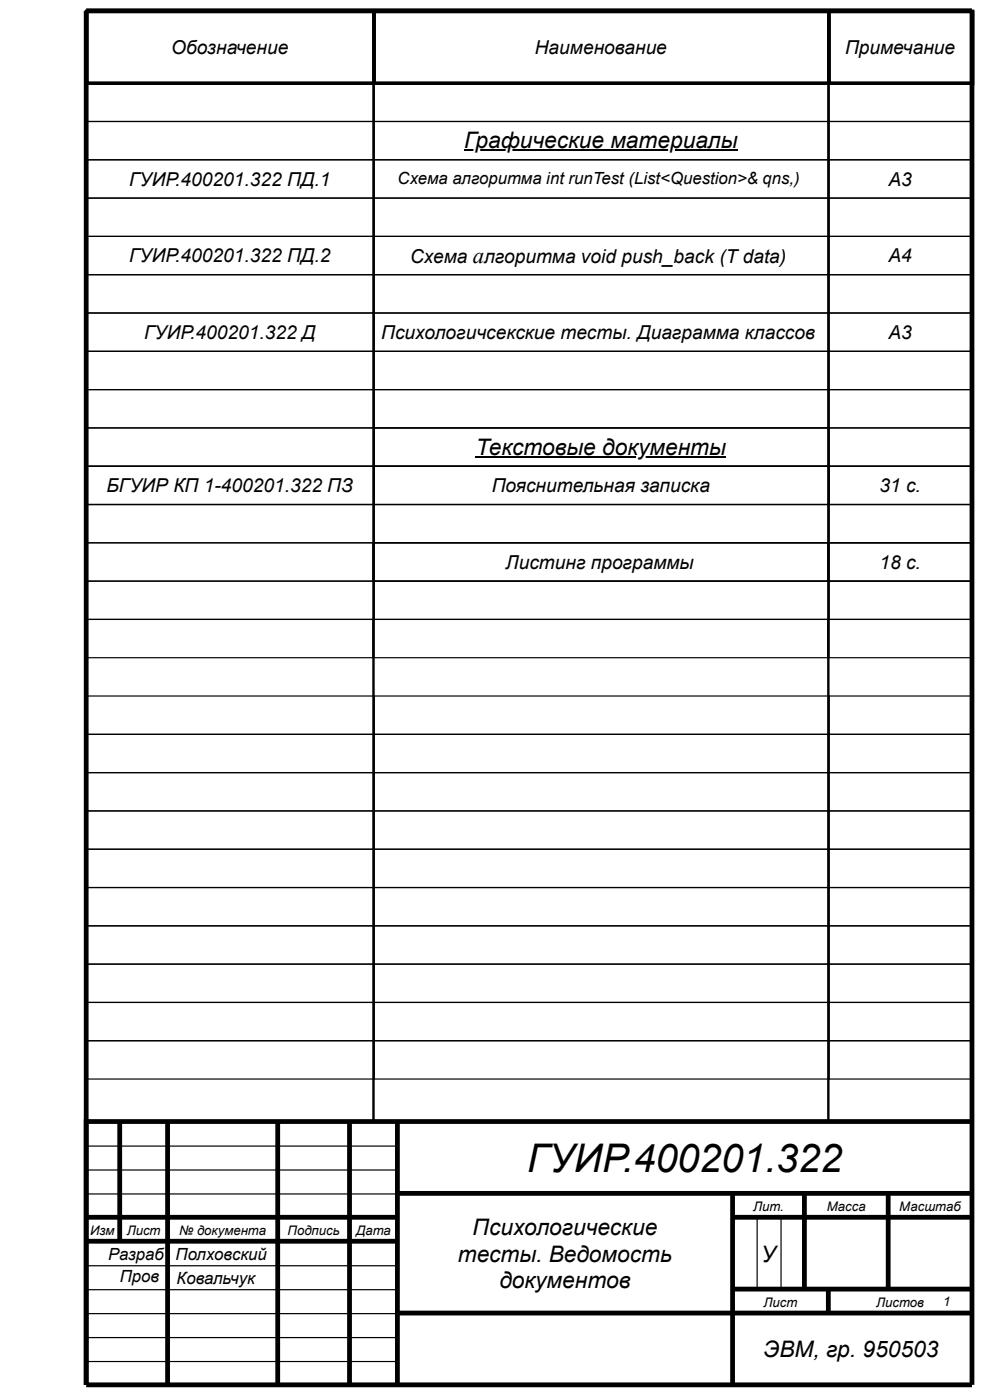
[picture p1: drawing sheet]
<svg xmlns="http://www.w3.org/2000/svg" width="210mm" height="297mm" viewBox="0 0 210 297" stroke-linecap="round" stroke-linejoin="round" font-family="sans-serif">
<defs><g id="words">
<text font-size="8.4" x="111.8" y="248.6">ГУИР.400201.322</text>
<g font-size="4.8">
<text x="98.5" y="31.5">Графические материалы</text>
<text x="100.3" y="55.9">а</text>
<text x="100.9" y="96.5">Текстовые документы</text>
<text x="100.3" y="262.1">Психологические</text>
<text x="97.1" y="267.6">тесты. Ведомость</text>
<text x="161.5" y="267.6">У</text>
<text x="105.9" y="273.2">документов</text>
<text x="162" y="288">ЭВМ, гр. 950503</text>
</g>
<g font-size="4.1">
<text x="36.3" y="11.4">Обозначение</text>
<text x="113.5" y="11.4">Наименование</text>
<text x="179.3" y="11.4">Примечание</text>
<text x="27.4" y="39.4">ГУИР.400201.322 ПД.1</text>
<text x="188.5" y="39.4">A3</text>
<text x="27.4" y="55.6">ГУИР.400201.322 ПД.2</text>
<text x="87" y="55.9">Схема</text>
<text x="102.7" y="55.9">лгоритма void push_back (T data)</text>
<text x="188.5" y="55.6">A4</text>
<text x="30.6" y="71.9">ГУИР.400201.322 Д</text>
<text x="80.9" y="71.9">Психологичсекские тесты. Диаграмма классов</text>
<text x="188.5" y="71.9">A3</text>
<text x="22.6" y="104.4">БГУИР КП 1-400201.322 ПЗ</text>
<text x="104.3" y="104.4">Пояснительная записка</text>
<text x="186.6" y="104.4">31 с.</text>
<text x="107.3" y="120.6">Листинг программы</text>
<text x="186.6" y="120.6">18 с.</text>
</g>
<g font-size="3.6">
<text x="84.3" y="39.1">Схема алгоритма int runTest (List&lt;Question&gt;&amp; qns,)</text>
<text x="22.9" y="267.4">Разраб</text>
<text x="37.2" y="267.4">Полховский</text>
<text x="25.4" y="272">Пров</text>
<text x="37.4" y="272.5">Ковальчук</text>
</g>
<g font-size="2.8">
<text x="159.8" y="257">Лит.</text>
<text x="175.4" y="257">Масса</text>
<text x="190.8" y="257">Масштаб</text>
<text x="19.1" y="262.1">Изм</text>
<text x="26.9" y="262.1">Лист</text>
<text x="38" y="262.1">№ документа</text>
<text x="61" y="262.1">Подпись</text>
<text x="75.5" y="262.1">Дата</text>
<text x="162" y="277.3">Лист</text>
<text x="185.9" y="277.3">Листов</text>
<text x="200.1" y="277">1</text>
</g>
</g></defs>
<g fill="none" stroke="#000" stroke-width="1" stroke-linecap="butt">
<path d="M18.3 2.3h187.9v291.5h-187.9zM25.4 237.9v25.4M35.6 237.9v55.9M58.9 237.9v55.9M74.1 237.9v55.9M84.3 237.9v55.9M206.2 237.9h-187.9v55.9M18.3 258.2h66M84.3 253.2h121.9M155.4 258.2h50.8M155.4 253.2v40.6M170.6 253.2v20.3"/>
<path d="M188.4 253.2v20.3M18.3 263.3h66M84.3 278.6h121.9M155.4 273.5h50.8M175.7 273.5v5.1"/>
</g>
<g fill="none" stroke="#000" stroke-width=".25">
<path d="M18.4 17.6h61v8.2h-61zM79.4 17.6h96.4v8.2h-96.4zM175.8 17.6h30.5v8.2h-30.5zM18.4 25.8h61v8.1h-61zM18.4 33.9h61v8.1h-61zM79.4 25.8h96.4v8.1h-96.4zM79.4 33.9h96.4v8.1h-96.4zM98.5 31.9h58M175.8 25.8h30.5v8.1h-30.5zM175.8 33.9h30.5v8.1h-30.5zM18.4 42h61v8.2h-61zM18.4 50.2h61v8.1h-61z"/>
<path d="M18.4 58.3h61v8.1h-61zM79.4 42h96.4v8.2h-96.4zM79.4 50.2h96.4v8.1h-96.4zM79.4 58.3h96.4v8.1h-96.4zM175.8 42h30.5v8.2h-30.5zM175.8 50.2h30.5v8.1h-30.5zM175.8 58.3h30.5v8.1h-30.5zM18.4 66.4h61v8.1h-61zM18.4 74.5h61v8.2h-61zM79.4 66.4h96.4v8.1h-96.4zM79.4 74.5h96.4v8.2h-96.4zM175.8 66.4h30.5v8.1h-30.5z"/>
<path d="M175.8 74.5h30.5v8.2h-30.5zM18.4 82.7h61v8.1h-61zM18.4 90.8h61v8.1h-61zM18.4 98.9h61v8.1h-61zM79.4 82.7h96.4v8.1h-96.4zM79.4 90.8h96.4v8.1h-96.4zM79.4 98.9h96.4v8.1h-96.4zM100.9 96.9h53.1M175.8 82.7h30.5v8.1h-30.5zM175.8 90.8h30.5v8.1h-30.5zM175.8 98.9h30.5v8.1h-30.5zM18.4 107h61v8.2h-61z"/>
<path d="M18.4 115.2h61v8.1h-61zM79.1 115.2h96.5v8.1h-96.5zM79.4 107h96.4v8.2h-96.4zM79.4 115.2h96.4v8.1h-96.4zM175.8 107h30.5v8.2h-30.5zM175.8 115.2h30.5v8.1h-30.5zM18.4 123.3h61v8.1h-61zM18.4 131.4h61v8.1h-61zM79.1 131.4h96.5v8.1h-96.5zM79.4 123.3h96.4v8.1h-96.4zM175.8 123.3h30.5v8.1h-30.5zM175.8 131.4h30.5v8.1h-30.5z"/>
<path d="M18.4 147.7h61v8.1h-61zM18.4 155.8h61v8.1h-61zM79.4 147.7h96.4v8.1h-96.4zM79.4 155.8h96.4v8.1h-96.4zM175.8 147.7h30.5v8.1h-30.5zM175.8 155.8h30.5v8.1h-30.5zM18.4 163.9h61v8.1h-61zM18.4 172h61v8.2h-61zM79.4 163.9h96.4v8.1h-96.4zM79.4 172h96.4v8.2h-96.4zM175.8 163.9h30.5v8.1h-30.5zM175.8 172h30.5v8.2h-30.5z"/>
<path d="M18.4 180.2h61v8.1h-61zM18.4 188.3h61v8.1h-61zM18.4 196.4h61v8.1h-61zM79.4 180.2h96.4v8.1h-96.4zM79.4 188.3h96.4v8.1h-96.4zM79.4 196.4h96.4v8.1h-96.4zM175.8 180.2h30.5v8.1h-30.5zM175.8 188.3h30.5v8.1h-30.5zM175.8 196.4h30.5v8.1h-30.5zM18.4 204.5h61v8.2h-61zM18.4 212.7h61v8.1h-61zM79.4 204.5h96.4v8.2h-96.4z"/>
<path d="M79.4 212.7h96.4v8.1h-96.4zM175.8 204.5h30.5v8.2h-30.5zM175.8 212.7h30.5v8.1h-30.5zM18.4 220.8h61v8.1h-61zM79.4 220.8h96.4v8.1h-96.4zM175.8 220.8h30.5v8.1h-30.5zM18.4 253.3h66M18.4 248.2h66M18.4 243.1h66M160.6 258.4v15.2M165.7 258.4v15.2M18.4 278.7h66"/>
<path d="M18.4 273.6h66M18.4 268.5h66M18.4 288.8h66M18.4 283.8h66"/>
</g>
<path d="M18.4 2.4h61v15.2h-61zM79.4 2.4h96.4v15.2h-96.4zM175.8 2.4h30.5v15.2h-30.5z" fill="none" stroke="#000" stroke-width=".76" stroke-linecap="butt"/>
<path d="M79.2 2.3v235.6M175.7 2.3v235.6" fill="none" stroke="#000" stroke-width=".51"/>
<use href="#words"/>
</svg>
